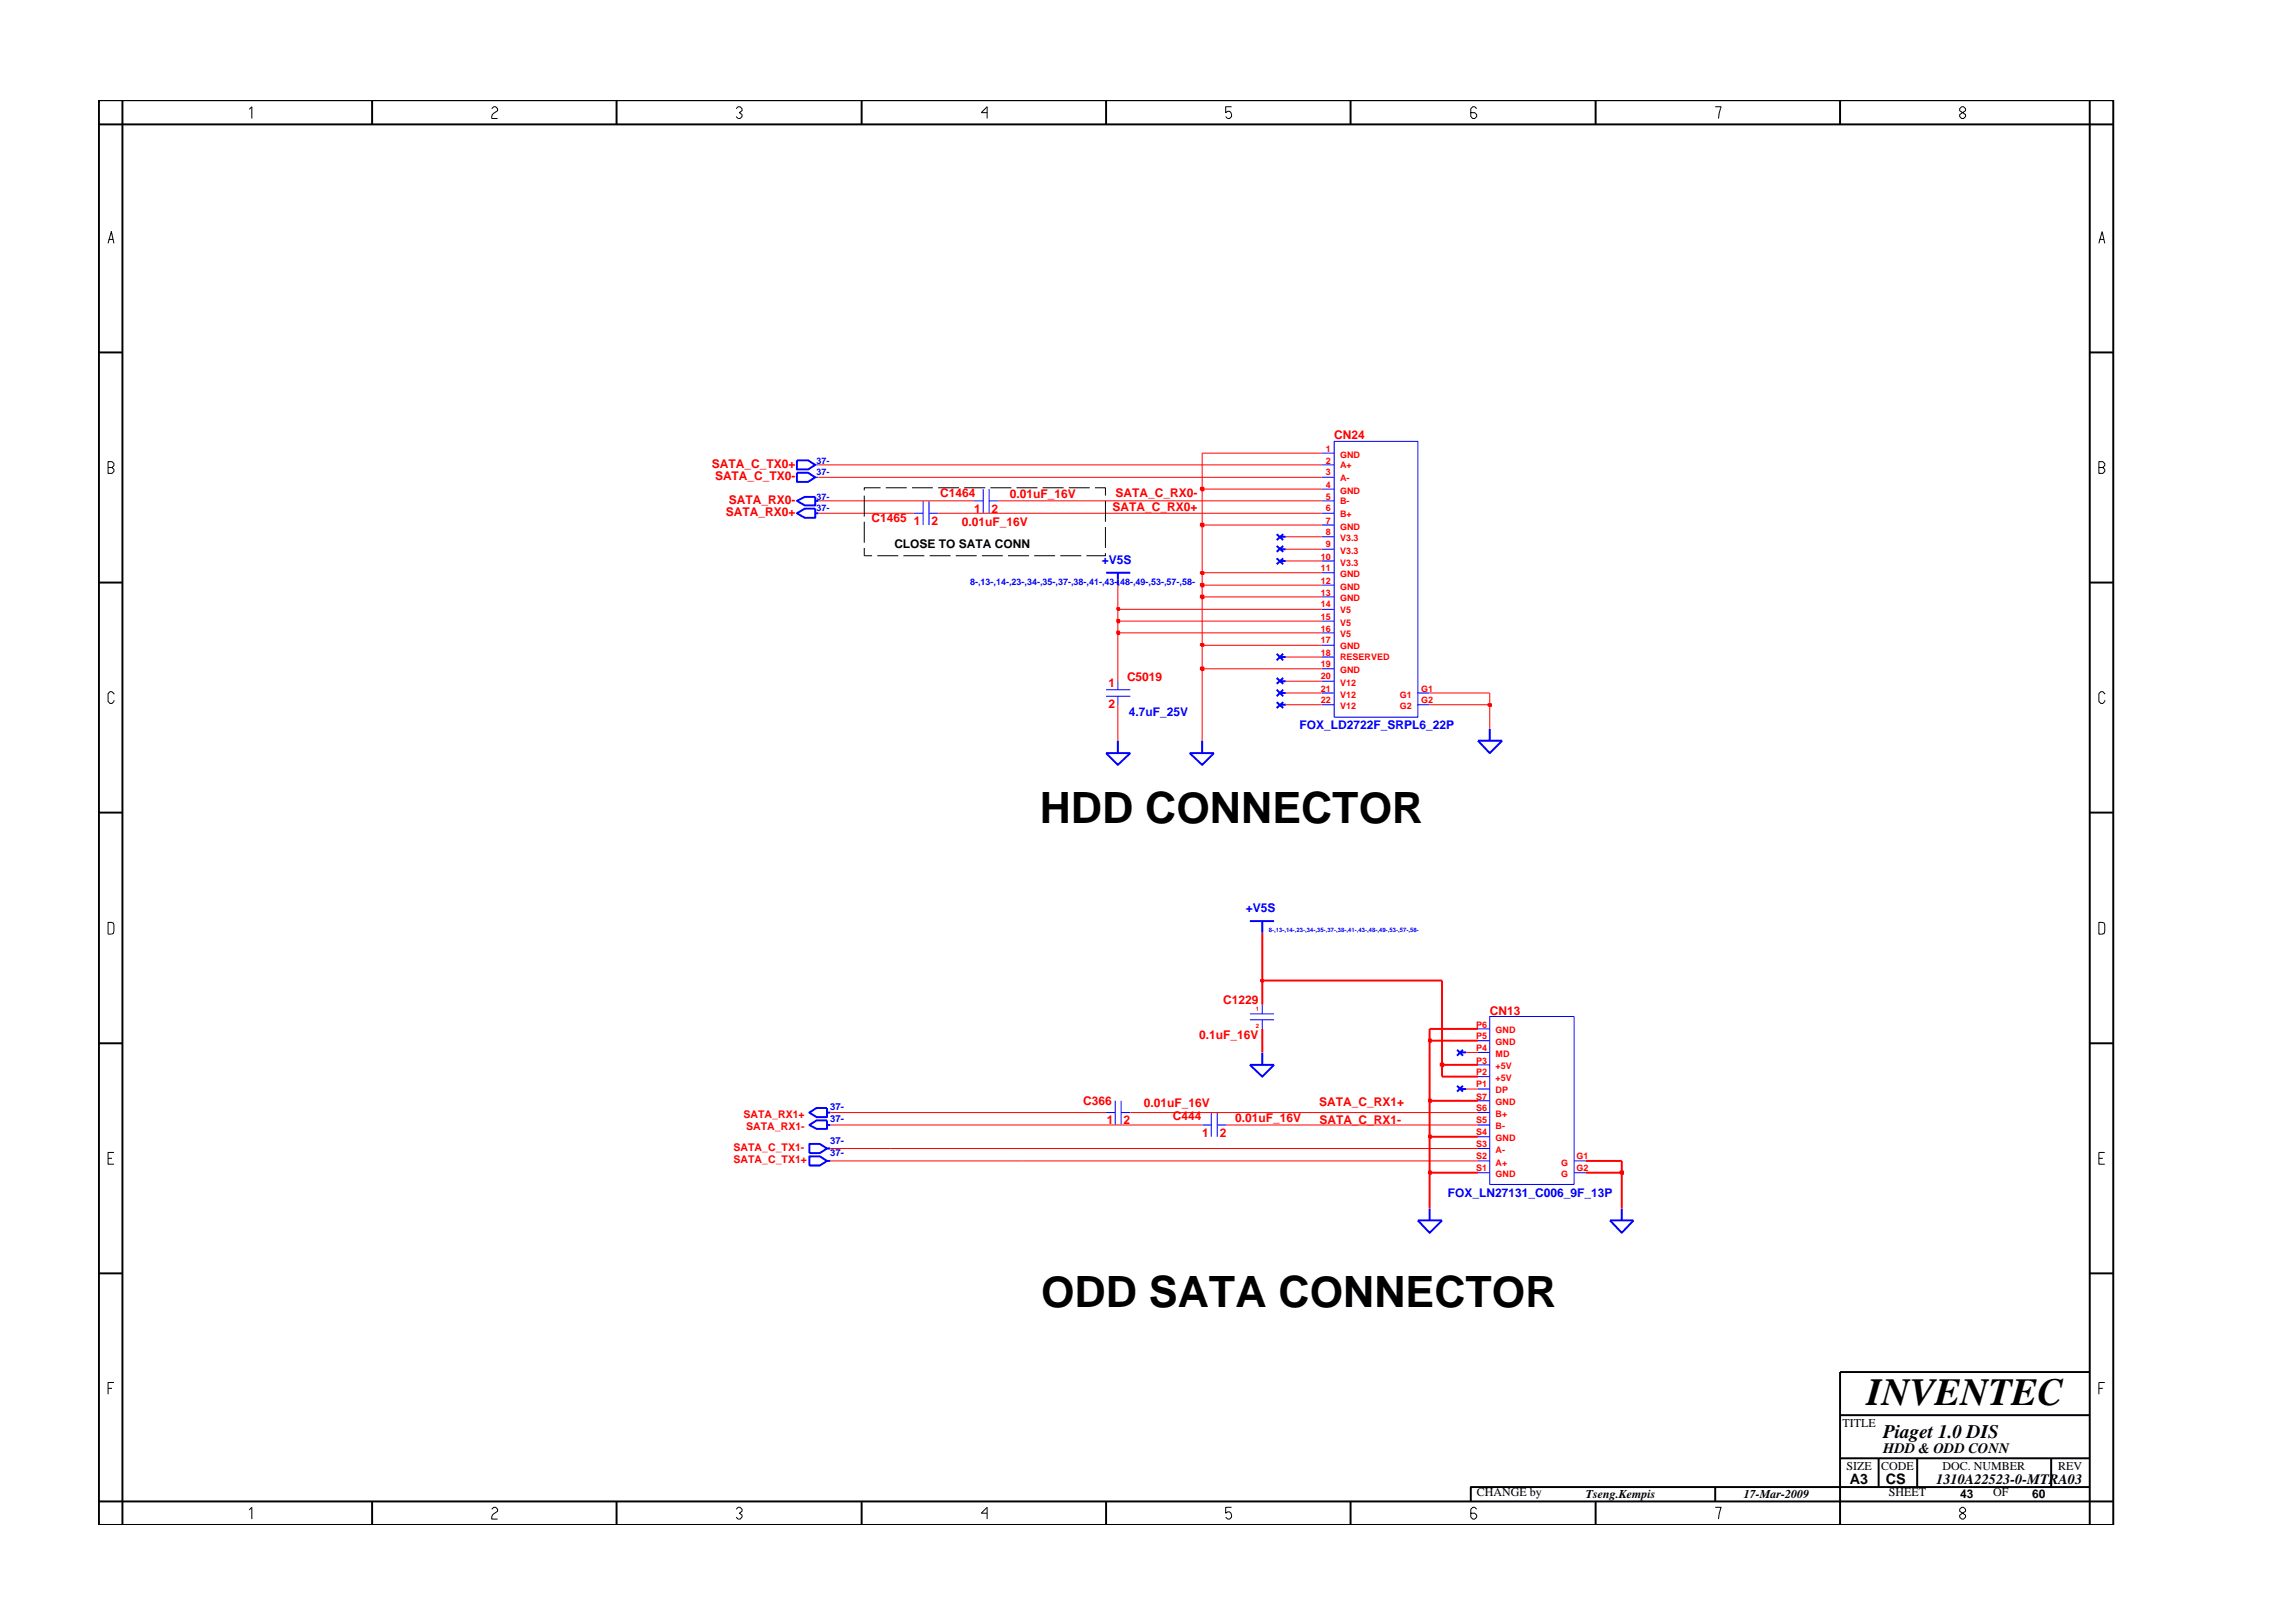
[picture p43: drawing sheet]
<svg xmlns="http://www.w3.org/2000/svg" width="297mm" height="210mm" viewBox="0 0 297 210" stroke-linecap="round" stroke-linejoin="round" font-family="sans-serif">
<defs><g id="words">
<g font-size="5.6">
<text x="134.7" y="106.6">HDD CONNECTOR</text>
<text x="134.9" y="169.3">ODD SATA CONNECTOR</text>
</g>
<text font-size="5" x="241.8" y="182">INVENTEC</text>
<text font-size="2.5" x="244" y="186.3">Piaget 1.0 DIS</text>
<g font-size="1.9">
<text x="244" y="188.2">HDD &amp; ODD CONN</text>
<text x="239.6" y="192.2">A3</text>
<text x="244.3" y="192.3">CS</text>
<text x="250.8" y="192.2">1310A22523-0-MTRA03</text>
</g>
<g font-size="1.6" fill="#f00">
<text x="172.8" y="56.9">CN24</text>
<text x="92.2" y="60.6">SATA_C_TX0+</text>
<text x="92.6" y="62.2">SATA_C_TX0-</text>
<text x="94.4" y="65.3">SATA_RX0-</text>
<text x="121.8" y="64.4">C1464</text>
<text x="130.8" y="64.5">0.01uF_16V</text>
<text x="144.5" y="64.4">SATA_C_RX0-</text>
<text x="94" y="66.8">SATA_RX0+</text>
<text x="112.9" y="67.7">C1465</text>
<text x="118.4" y="68">1</text>
<text x="120.7" y="68">2</text>
<text x="124.6" y="68.1">0.01uF_16V</text>
<text x="126.2" y="66.5">1</text>
<text x="128.5" y="66.5">2</text>
<text x="144.1" y="66.1">SATA_C_RX0+</text>
<text x="143.6" y="89">1</text>
<text x="146" y="88.2">C5019</text>
<text x="143.6" y="91.7">2</text>
<text x="158.4" y="130.1">C1229</text>
<text x="193" y="131.5">CN13</text>
<text x="155.4" y="134.5">0.1uF_16V</text>
<text x="140.3" y="143.2">C366</text>
<text x="148.2" y="143.5">0.01uF_16V</text>
<text x="170.9" y="143.3">SATA_C_RX1+</text>
<text x="143.4" y="145.6">1</text>
<text x="145.6" y="145.6">2</text>
<text x="151.9" y="145.1">C444</text>
<text x="155.7" y="147.3">1</text>
<text x="158" y="147.3">2</text>
<text x="160" y="145.4">0.01uF_16V</text>
<text x="170.9" y="145.6">SATA_C_RX1-</text>
</g>
<g font-size="1.6">
<text x="115.9" y="71">CLOSE TO SATA CONN</text>
<text x="238.7" y="184.8">TITLE</text>
<text x="239.2" y="190.4">SIZE</text>
<text x="243.7" y="190.4">CODE</text>
<text x="251.6" y="190.4">DOC. NUMBER</text>
<text x="266.6" y="190.4">REV</text>
<text x="191.3" y="193.9">CHANGE by</text>
<text x="205.4" y="194.1">Tseng.Kempis</text>
<text x="225.9" y="194.1">17-Mar-2009</text>
<text x="244.7" y="193.9">SHEET</text>
<text x="253.9" y="194.1">43</text>
<text x="258.2" y="193.9">OF</text>
<text x="263.3" y="194.1">60</text>
</g>
<g font-size="1.6" fill="#00f">
<text x="142.7" y="73.1">+V5S</text>
<text x="146.2" y="92.7">4.7uF_25V</text>
<text x="168.3" y="94.4">FOX_LD2722F_SRPL6_22P</text>
<text x="161.4" y="118.1">+V5S</text>
<text x="187.6" y="155.1">FOX_LN27131_C006_9F_13P</text>
</g>
<g font-size="1.4" fill="#f00">
<text x="95" y="149">SATA_C_TX1-</text>
<text x="96.3" y="144.8">SATA_RX1+</text>
<text x="96.7" y="146.4">SATA_RX1-</text>
<text x="95" y="150.7">SATA_C_TX1+</text>
</g>
<g font-size="1.2" fill="#f00">
<text x="171.8" y="58.5">1</text>
<text x="173.6" y="59.3">GND</text>
<text x="171.8" y="64.7">5</text>
<text x="171.8" y="63.2">4</text>
<text x="171.8" y="60.1">2</text>
<text x="171.8" y="61.6">3</text>
<text x="173.6" y="65.3">B-</text>
<text x="173.6" y="64">GND</text>
<text x="173.6" y="60.7">A+</text>
<text x="173.6" y="62.3">A-</text>
<text x="171.8" y="67.8">7</text>
<text x="171.8" y="69.4">8</text>
<text x="171.8" y="70.9">9</text>
<text x="171.8" y="66.2">6</text>
<text x="173.6" y="68.6">GND</text>
<text x="173.6" y="70.1">V3.3</text>
<text x="173.6" y="71.7">V3.3</text>
<text x="173.6" y="66.9">B+</text>
<text x="171.1" y="77.2">13</text>
<text x="171.1" y="72.5">10</text>
<text x="171.1" y="74">11</text>
<text x="171.1" y="75.6">12</text>
<text x="173.6" y="76.4">GND</text>
<text x="173.6" y="77.9">GND</text>
<text x="173.6" y="73.3">V3.3</text>
<text x="173.6" y="74.8">GND</text>
<text x="171.1" y="78.7">14</text>
<text x="171.1" y="80.3">15</text>
<text x="171.1" y="81.8">16</text>
<text x="171.1" y="83.3">17</text>
<text x="173.6" y="79.4">V5</text>
<text x="173.6" y="81.1">V5</text>
<text x="173.6" y="82.6">V5</text>
<text x="171.1" y="84.9">18</text>
<text x="171.1" y="86.5">19</text>
<text x="171.1" y="88">20</text>
<text x="171.1" y="89.6">21</text>
<text x="173.6" y="85.6">RESERVED</text>
<text x="173.6" y="84.1">GND</text>
<text x="173.6" y="87.2">GND</text>
<text x="173.6" y="88.8">V12</text>
<text x="184.1" y="89.6">G1</text>
<text x="171.1" y="91.1">22</text>
<text x="173.6" y="90.4">V12</text>
<text x="173.6" y="91.9">V12</text>
<text x="181.4" y="90.4">G1</text>
<text x="181.4" y="91.9">G2</text>
<text x="184.1" y="91.1">G2</text>
<text x="191.2" y="136.2">P4</text>
<text x="191.2" y="137.8">P3</text>
<text x="191.2" y="134.6">P5</text>
<text x="191.2" y="133.1">P6</text>
<text x="193.7" y="136.9">MD</text>
<text x="193.7" y="135.4">GND</text>
<text x="193.7" y="133.9">GND</text>
<text x="191.2" y="139.3">P2</text>
<text x="191.2" y="144">S6</text>
<text x="191.2" y="140.8">P1</text>
<text x="191.2" y="142.4">S7</text>
<text x="193.7" y="140.1">+5V</text>
<text x="193.7" y="138.5">+5V</text>
<text x="193.7" y="141.6">DP</text>
<text x="193.7" y="143.2">GND</text>
<text x="191.2" y="148.6">S3</text>
<text x="191.2" y="145.5">S5</text>
<text x="191.2" y="147.1">S4</text>
<text x="193.7" y="147.9">GND</text>
<text x="193.7" y="149.4">A-</text>
<text x="193.7" y="144.7">B+</text>
<text x="193.7" y="146.2">B-</text>
<text x="191.2" y="151.8">S1</text>
<text x="191.2" y="150.1">S2</text>
<text x="193.7" y="152.5">GND</text>
<text x="193.7" y="151">A+</text>
<text x="202.2" y="151">G</text>
<text x="202.2" y="152.5">G</text>
<text x="204.2" y="150.1">G1</text>
<text x="204.2" y="151.8">G2</text>
</g>
<g font-size="1.2" fill="#00f">
<text x="105.8" y="61.6">37-</text>
<text x="105.8" y="60.1">37-</text>
<text x="105.8" y="64.7">37-</text>
<text x="105.8" y="66.2">37-</text>
<text x="125.7" y="75.8">8-,13-,14-,23-,34-,35-,37-,38-,41-,43-,48-,49-,53-,57-,58-</text>
<text x="107.6" y="143.8">37-</text>
<text x="107.5" y="149.8">37-</text>
<text x="107.5" y="148.2">37-</text>
<text x="107.6" y="145.3">37-</text>
</g>
<text font-size=".8" fill="#00f" x="164.4" y="120.7">8-,13-,14-,23-,34-,35-,37-,38-,41-,43-,48-,49-,53-,57-,58-</text>
<g font-size=".8" fill="#f00">
<text x="162.7" y="130.9">1</text>
<text x="162.7" y="133.1">2</text>
</g>
</g></defs>
<g fill="none" stroke="#00f" stroke-width=".13">
<path d="M171.2 58.7h1.6M172.8 57.2h10.9v35.7h-10.9zM105.6 61.8h.4M105.6 60.2h.4M118.4 66.5h1.2M119.6 64.9v3.1M120.3 66.5h1.2M120.3 64.9v3.1M126.2 64.9h1.2M127.4 63.4v3.1M128.1 64.9h1.2M128.1 63.4v3.1"/>
<path d="M171.2 64.9h1.6M171.2 61.8h1.6M171.2 68h1.6M171.2 71.1h1.6M171.2 74.2h1.6M171.2 77.3h1.6M171.2 66.5h1.6M171.2 60.2h1.6M171.2 63.4h1.6M171.2 69.5h1.6M171.2 72.7h1.6M171.2 75.8h1.6"/>
<path d="M171.2 78.9h1.6M143.3 89.4h3.1M143.3 90.2h3.1M144.8 88.3v1.1M144.8 90.2v1.1M171.2 80.5h1.6M171.2 83.6h1.6M171.2 86.6h1.6M171.2 89.8h1.6M171.2 82h1.6M171.2 85.1h1.6M171.2 88.3h1.6"/>
<path d="M171.2 91.3h1.6M183.7 89.8h1.5M183.7 91.3h1.5M161.9 132.1h3.1M161.9 131.3h3.1M163.5 130.2v1.1M163.5 132.1v1.2M191.5 134.8h1.5M191.5 138h1.5M191.5 133.3h1.5M191.5 136.3h1.5M191.5 139.5h1.5"/>
<path d="M193 131.7h10.9v21.7h-10.9zM143.3 144.1h1.2M144.5 142.6v3.1M145.2 144.1h1.2M145.2 142.6v3.1M155.7 145.7h1.2M156.9 144.1v3.2M157.7 145.7h1.2M157.7 144.1v3.2M191.5 144.1h1.5M191.5 141.1h1.5M191.5 147.3h1.5"/>
<path d="M191.5 150.4h1.5M191.5 145.7h1.5M191.5 142.6h1.5M191.5 148.8h1.5M191.5 151.9h1.5M203.9 150.4h1.5M203.9 151.9h1.5"/>
</g>
<g fill="none" stroke="#00f" stroke-width=".25">
<path d="M103.2 59.6h1.5l.9 .6-.9 .6h-1.5zM103.2 64.9l1.1-.5h1.3v1.1h-1.3zM103.2 66.5l1.1-.6h1.3v1.2h-1.3zM103.2 61.2h1.5l.9 .6-.9 .6h-1.5zM105.6 64.9h.4M105.6 66.5h.4M143.3 74.2h3.1M144.8 74.2v1.6M165.4 70.7l.8 .8M165.4 72.3l.8 .8M165.4 69.2l.8 .8M165.8 72.7h.8"/>
<path d="M165.8 71.1h.8M165.8 69.5h.8M166.2 72.3l-.8 .8M166.2 70.7l-.8 .8M166.2 69.2l-.8 .8M143.3 97.6h3.1l-1.6 1.5zM144.8 96v1.6M154.1 97.6h3.2l-1.6 1.5zM155.7 96v1.6M165.4 89.4l.8 .8M165.4 87.8l.8 .8M165.4 91l.8 .7"/>
<path d="M165.4 84.7l.8 .8M165.8 89.8h.8M165.8 88.3h.8M165.8 91.3h.8M165.8 85.1h.8M166.2 89.4l-.8 .8M166.2 87.8l-.8 .8M166.2 91l-.8 .7M166.2 84.7l-.8 .8M191.5 96h3.1l-1.6 1.6zM193 94.4v1.6M161.9 119.3h3.1"/>
<path d="M163.5 119.3v1.5M161.9 138h3.1l-1.5 1.5zM163.5 136.3v1.7M188.8 136l.7 .8M189.1 136.3h.8M189.5 136l-.7 .8M104.8 145.7l1-.6h1.3v1.1h-1.3zM104.8 144.1l1-.6h1.3v1.2h-1.3zM104.8 149.8h1.4l.9 .6-.9 .6h-1.4zM104.8 148.2h1.4l.9 .6-.9 .6h-1.4zM107.1 145.7h.5M107.1 144.1h.5"/>
<path d="M107.1 150.4h.5M107.1 148.8h.5M183.7 158.1h3.1l-1.6 1.6zM185.2 156.6v1.5M188.8 140.7l.7 .7M189.1 141.1h.8M189.5 140.7l-.7 .7M208.6 158.1h3l-1.5 1.6zM210.1 156.6v1.5"/>
</g>
<path d="M185.2 151.9v4.7M210.1 151.9v4.7" fill="none" stroke="#f00" stroke-width=".25"/>
<path d="M185.1 151.8h.3v.3h-.3z" fill="#8e2323"/>
<path d="M185.1 151.8h.3v.3h-.3zM185.2 147.3v4.6h6.3M205.4 151.9h4.7" fill="none" stroke="#f00" stroke-width=".25"/>
<path d="M209.9 151.8h.4v.3h-.4z" fill="#8e2323"/>
<path d="M205.4 150.4h4.7v1.5M209.9 151.8h.4v.3h-.4z" fill="none" stroke="#f00" stroke-width=".25"/>
<path d="M107.6 150.4h83.9M107.6 148.8h83.9" fill="none" stroke="#f00" stroke-width=".13"/>
<path d="M185.1 147.1h.3v.3h-.3z" fill="#8e2323"/>
<path d="M185.1 147.1h.3v.3h-.3zM185.2 142.6v4.7h6.3" fill="none" stroke="#f00" stroke-width=".25"/>
<path d="M107.6 145.7h48.1M107.6 144.1h35.7M146.4 144.1h45.1M158.9 145.7h32.6" fill="none" stroke="#f00" stroke-width=".13"/>
<path d="M185.1 142.4h.3v.4h-.3z" fill="#8e2323"/>
<path d="M185.2 134.8v7.8h6.3M186.8 138v1.5h4.7M185.1 142.4h.3v.4h-.3z" fill="none" stroke="#f00" stroke-width=".25"/>
<path d="M189.9 141.1h1.6" fill="none" stroke="#f00" stroke-width=".13"/>
<path d="M186.6 137.8h.4v.3h-.4z" fill="#8e2323"/>
<path d="M163.5 133.3v3M186.6 137.8h.4v.3h-.4zM186.8 127v11h4.7" fill="none" stroke="#f00" stroke-width=".25"/>
<path d="M189.9 136.3h1.6" fill="none" stroke="#f00" stroke-width=".13"/>
<path d="M185.1 134.6h.3v.4h-.3z" fill="#8e2323"/>
<path d="M163.5 127v3.2M185.1 134.6h.3v.4h-.3zM191.5 133.3h-6.3v1.5h6.3" fill="none" stroke="#f00" stroke-width=".25"/>
<path d="M163.4 126.9h.2v.3h-.2z" fill="#8e2323"/>
<path d="M163.4 126.9h.2v.3h-.2zM163.5 120.8v6.2h23.3" fill="none" stroke="#f00" stroke-width=".25"/>
<path d="M144.8 91.3v4.7M155.7 86.6v9.4M166.6 91.3h4.6M185.2 91.3h7.8v3.1" fill="none" stroke="#f00" stroke-width=".13"/>
<path d="M192.8 91.2h.4v.3h-.4z" fill="#8e2323"/>
<path d="M192.8 91.2h.4v.3h-.4z" fill="none" stroke="#f00" stroke-width=".25"/>
<path d="M144.8 82v6.3M166.6 88.3h4.6M166.6 89.8h4.6M185.2 89.8h7.8v1.5" fill="none" stroke="#f00" stroke-width=".13"/>
<path d="M155.6 86.5h.3v.3h-.3z" fill="#8e2323"/>
<path d="M155.6 86.5h.3v.3h-.3z" fill="none" stroke="#f00" stroke-width=".25"/>
<path d="M155.7 83.6v3h15.5M166.6 85.1h4.6" fill="none" stroke="#f00" stroke-width=".13"/>
<path d="M155.6 83.4h.3v.3h-.3z" fill="#8e2323"/>
<path d="M155.6 83.4h.3v.3h-.3z" fill="none" stroke="#f00" stroke-width=".25"/>
<path d="M155.7 77.3v6.3h15.5" fill="none" stroke="#f00" stroke-width=".13"/>
<path d="M144.7 81.8h.3v.4h-.3z" fill="#8e2323"/>
<path d="M144.7 81.8h.3v.4h-.3z" fill="none" stroke="#f00" stroke-width=".25"/>
<path d="M144.8 80.5v1.5h26.4" fill="none" stroke="#f00" stroke-width=".13"/>
<path d="M144.7 80.3h.3v.3h-.3z" fill="#8e2323"/>
<path d="M144.7 80.3h.3v.3h-.3z" fill="none" stroke="#f00" stroke-width=".25"/>
<path d="M144.8 78.9v1.6h26.4" fill="none" stroke="#f00" stroke-width=".13"/>
<path d="M144.7 78.8h.3v.2h-.3z" fill="#8e2323"/>
<path d="M144.7 78.8h.3v.2h-.3z" fill="none" stroke="#f00" stroke-width=".25"/>
<path d="M144.8 75.8v3.1h26.4" fill="none" stroke="#f00" stroke-width=".13"/>
<path d="M155.6 77.2h.3v.3h-.3z" fill="#8e2323"/>
<path d="M155.6 77.2h.3v.3h-.3z" fill="none" stroke="#f00" stroke-width=".25"/>
<path d="M155.7 75.8v1.5h15.5" fill="none" stroke="#f00" stroke-width=".13"/>
<path d="M155.6 75.6h.3v.4h-.3z" fill="#8e2323"/>
<path d="M155.6 75.6h.3v.4h-.3z" fill="none" stroke="#f00" stroke-width=".25"/>
<path d="M155.7 74.2v1.6h15.5" fill="none" stroke="#f00" stroke-width=".13"/>
<path d="M155.6 74.1h.3v.3h-.3z" fill="#8e2323"/>
<path d="M155.6 74.1h.3v.3h-.3z" fill="none" stroke="#f00" stroke-width=".25"/>
<path d="M155.7 68v6.2h15.5M166.6 71.1h4.6M166.6 72.7h4.6M166.6 69.5h4.6" fill="none" stroke="#f00" stroke-width=".13"/>
<path d="M155.6 67.8h.3v.4h-.3z" fill="#8e2323"/>
<path d="M155.6 67.8h.3v.4h-.3z" fill="none" stroke="#f00" stroke-width=".25"/>
<path d="M106 66.5h12.4M106 64.9h20.2M121.5 66.5h49.7M129.3 64.9h41.9M155.7 63.4v4.6h15.5" fill="none" stroke="#f00" stroke-width=".13"/>
<path d="M155.6 63.2h.3v.3h-.3z" fill="#8e2323"/>
<path d="M155.6 63.2h.3v.3h-.3z" fill="none" stroke="#f00" stroke-width=".25"/>
<path d="M171.2 58.7h-15.5v4.7h15.5M106 60.2h65.2M106 61.8h65.2" fill="none" stroke="#f00" stroke-width=".13"/>
<g fill="none" stroke="#000" stroke-width=".25">
<path d="M12.8 13h261v184.6h-261zM15.9 13v184.6M48.2 13v3.1M79.9 13v3.1M111.6 13v3.1M143.3 13v3.1M174.9 13v3.1M206.7 13v3.1M238.4 13v3.1M270.7 13v184.6M273.8 16.1h-261M12.8 45.7h3.1"/>
<path d="M270.7 45.7h3.1M12.8 75.5h3.1M270.7 75.5h3.1M12.8 105.3h3.1M270.7 105.3h3.1M12.8 135.2h3.1M270.7 135.2h3.1M12.8 165h3.1M270.7 177.7h-32.3v19.9M270.7 165h3.1M48.2 194.5v3.1M79.9 194.5v3.1"/>
<path d="M111.6 194.5v3.1M143.3 194.5v3.1M174.9 194.5v3.1M206.7 194.5v3.1M222.2 192.6v1.9M238.4 183.3h32.3M238.4 188.9h32.3M243.4 188.9v3.7M248.4 188.9v3.7M265.7 188.9v3.7M270.7 192.6h-80.2v1.9M273.8 194.5h-261"/>
</g>
<g fill="none" stroke="#000" stroke-width=".13">
<path d="M32.3 14.2l.3-.4v1.6M63.7 14.1l.3-.3h.2l.3 .3v.2l-.7 .5-.1 .6h.8M95.4 14.1l.2-.3h.3l.2 .3v.2l-.3 .3 .3 .2v.3l-.2 .3h-.3l-.2-.3M127.9 14.6h-.8l.8-.8v1.6M159.5 13.8h-.7v.8l.2-.2a.5 .5 0 0 1 .5 .7l-.2 .3h-.3l-.2-.3M191.3 14.1l-.3-.3h-.2l-.3 .3v1l.3 .3h.2l.3-.3v-.3l-.3-.2h-.5M222.2 13.8h.8l-.4 1.6M254.1 13.8l-.2 .3v.2l.7 .5v.3l-.2 .3h-.3l-.2-.3v-.3l.7-.5v-.2l-.2-.3zM14 31.5l.4-1.5 .4 1.5M14.1 31h.6M272 31h.6M272.7 31.5l-.4-1.5-.4 1.5"/>
<path d="M14 59.8h.5l.3 .3v.2l-.3 .3 .3 .2v.3l-.3 .2h-.5zM14 60.6h.5M112 71v1h1M112 64.2v2.7M112 67.6v2.7M113.7 72h2.7M114.1 63.2h-2.1v.3M114.8 63.2h2.7M117 72h2.7M118.1 63.2h2.7M120.4 72h2.7M121.5 63.2h2.7"/>
<path d="M123.8 72h2.7M124.9 63.2h2.7M127.2 72h2.7M128.3 63.2h2.7M130.6 72h2.7M131.7 63.2h2.7M134 72h2.7M135.1 63.2h2.7M137.4 72h2.7M138.5 63.2h2.7M141.8 63.2h1.4v1M143.2 64.9v2.7"/>
<path d="M143.2 68.3v2.7M143.2 71.7v.3h-2.5M271.9 60.6h.5l.3-.3v-.2l-.3-.3h-.5v1.5h.5l.3-.2v-.3l-.3-.2M14.8 89.9l-.3-.3h-.2l-.3 .3v1l.3 .2h.2l.3-.2v-.2M272.7 89.9l-.3-.3h-.3l-.2 .3v1l.2 .2h.3l.3-.2v-.2M14 119.5l.7 .1 .1 .2-.1 1.1-.7 .1zM271.9 119.5l.7 .1 .1 .2-.1 1.1-.7 .1zM14 150.1h.5M14.8 149.3h-.8v1.5h.8M271.9 150.1h.5M272.7 149.3h-.8v1.5h.8M14 179.9h.5"/>
<path d="M14.8 179.1h-.8v1.5M271.9 179.9h.5M272.7 179.1h-.8v1.5M32.3 195.6l.3-.3v1.5M63.7 195.5l.3-.2h.2l.3 .2v.3l-.5 .3-.3 .4v.3h.8M95.4 195.5l.2-.2h.3l.2 .2v.3l-.3 .2 .3 .3v.2l-.2 .3h-.3l-.2-.3M127.9 196h-.8l.8-.7v1.5M159.5 195.3h-.7v.7l.2-.1a.5 .5 0 0 1 .5 .6l-.2 .3h-.3l-.2-.3M191.3 195.5l-.3-.2h-.2l-.3 .2v1l.3 .3h.2l.3-.3v-.2l-.3-.3h-.5M222.2 195.3h.8l-.4 1.5M254.1 195.3l-.2 .2v.3l.7 .5v.2l-.2 .3h-.3l-.2-.3v-.2l.7-.5v-.3l-.2-.2z"/>
</g>
<use href="#words"/>
</svg>
